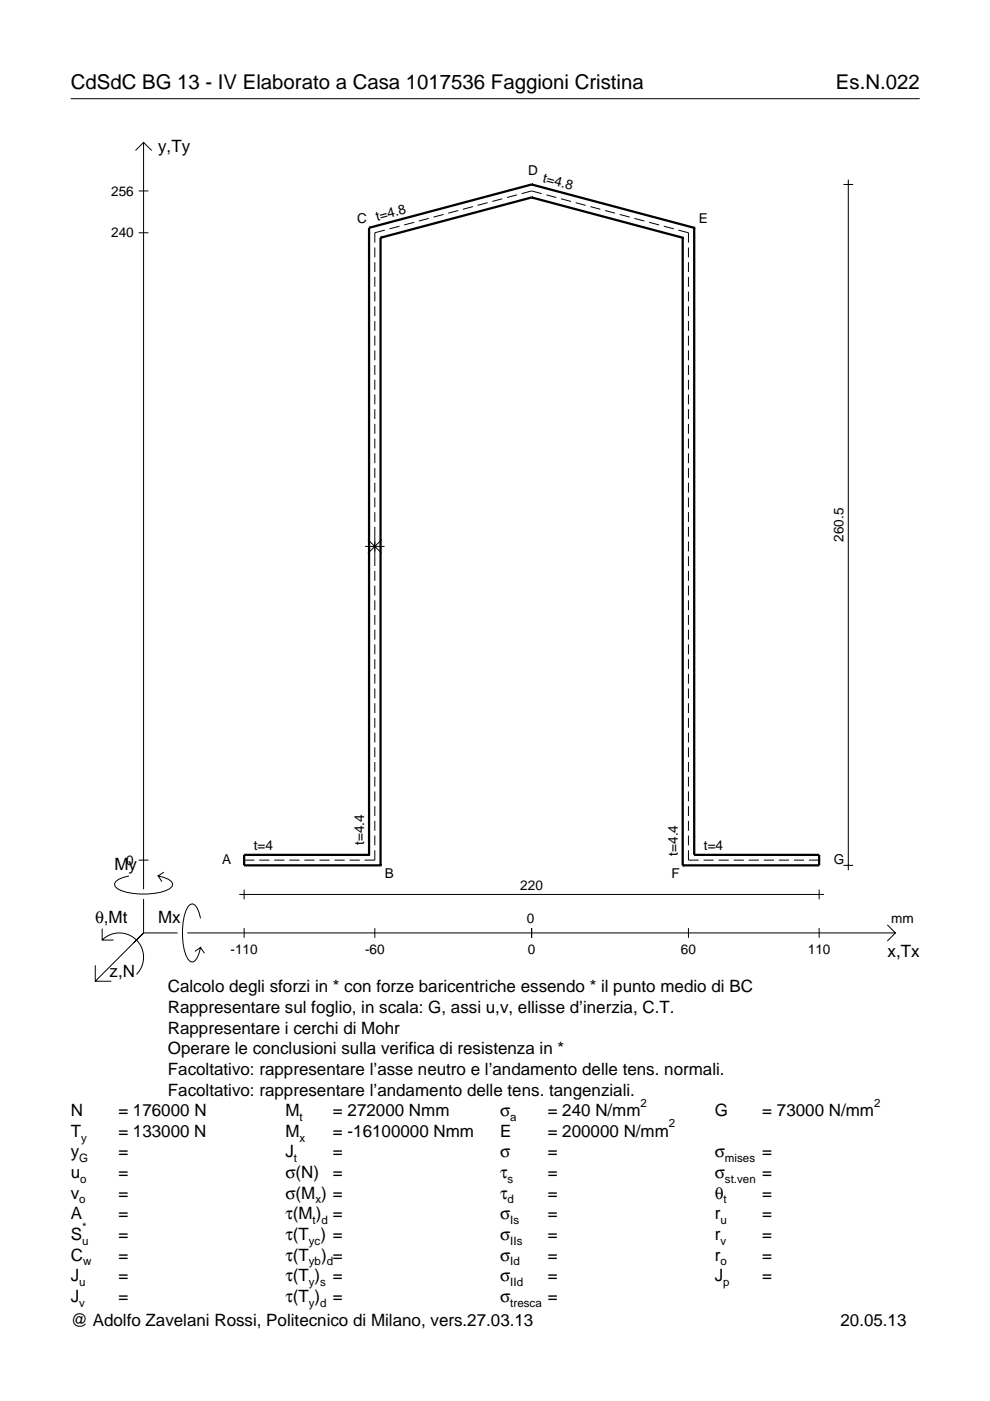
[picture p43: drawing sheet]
<svg xmlns="http://www.w3.org/2000/svg" width="210mm" height="297mm" viewBox="0 0 210 297" stroke-linecap="round" stroke-linejoin="round" font-family="sans-serif">
<defs><g id="words">
<g font-size="4.3">
<text x="15" y="18.9">CdSdC BG 13 - IV Elaborato a Casa 1017536 Faggioni Cristina</text>
<text x="177.2" y="18.9">Es.N.022</text>
</g>
<g font-size="3.6">
<text x="33.5" y="32.3">y,Ty</text>
<text x="24.3" y="184.4">My</text>
<text x="20.1" y="195.7">θ,Mt</text>
<text x="33.5" y="195.7">Mx</text>
<text x="188.2" y="203">x,Tx</text>
<text x="23.2" y="207.1">z,N</text>
<text x="35.6" y="210.4">Calcolo degli sforzi in * con forze baricentriche essendo * il punto medio di BC</text>
<text x="35.6" y="214.8">Rappresentare sul foglio, in scala: G, assi u,v, ellisse d’inerzia, C.T.</text>
<text x="35.6" y="219.2">Rappresentare i cerchi di Mohr</text>
<text x="35.6" y="223.5">Operare le conclusioni sulla verifica di resistenza in *</text>
<text x="35.6" y="227.9">Facoltativo: rappresentare l’asse neutro e l’andamento delle tens. normali.</text>
<text x="35.6" y="232.3">Facoltativo: rappresentare l’andamento delle tens. tangenziali.</text>
<text x="15" y="236.7">N</text>
<text x="25.1" y="236.7">= 176000 N</text>
<text x="60.5" y="236.7">M</text>
<text x="70.6" y="236.7">= 272000 Nmm</text>
<text x="106" y="236.7">σ</text>
<text x="116.1" y="236.7">= 240 N/mm</text>
<text x="151.5" y="236.7">G</text>
<text x="161.6" y="236.7">= 73000 N/mm</text>
<text x="15" y="245.4">y</text>
<text x="15" y="241">T</text>
<text x="25.1" y="241">= 133000 N</text>
<text x="25.1" y="245.4">=</text>
<text x="60.5" y="245.4">J</text>
<text x="60.5" y="241">M</text>
<text x="70.6" y="241">= -16100000 Nmm</text>
<text x="70.6" y="245.4">=</text>
<text x="106" y="241">E</text>
<text x="106" y="245.4">σ</text>
<text x="116.1" y="245.4">=</text>
<text x="116.1" y="241">= 200000 N/mm</text>
<text x="151.5" y="245.4">σ</text>
<text x="161.6" y="245.4">=</text>
<text x="15" y="249.8">u</text>
<text x="25.1" y="249.8">=</text>
<text x="60.5" y="249.8">σ(N)</text>
<text x="70.6" y="249.8">=</text>
<text x="106" y="249.8">τ</text>
<text x="116.1" y="249.8">=</text>
<text x="151.5" y="249.8">σ</text>
<text x="161.6" y="249.8">=</text>
<text x="15" y="254.2">v</text>
<text x="25.1" y="254.2">=</text>
<text x="60.5" y="254.2">σ(M ) =</text>
<text x="106" y="254.2">τ</text>
<text x="116.1" y="254.2">=</text>
<text x="151.5" y="254.2">θ</text>
<text x="161.6" y="254.2">=</text>
<text x="15" y="258.5">A</text>
<text x="15" y="262.9">S</text>
<text x="25.1" y="262.9">=</text>
<text x="25.1" y="258.5">=</text>
<text x="60.5" y="258.5">τ(M ) =</text>
<text x="60.5" y="262.9">τ(T ) =</text>
<text x="106" y="258.5">σ</text>
<text x="106" y="262.9">σ</text>
<text x="116.1" y="258.5">=</text>
<text x="116.1" y="262.9">=</text>
<text x="151.5" y="258.5">r</text>
<text x="151.5" y="262.9">r</text>
<text x="161.6" y="258.5">=</text>
<text x="161.6" y="262.9">=</text>
<text x="15" y="267.3">C</text>
<text x="25.1" y="267.3">=</text>
<text x="60.5" y="267.3">τ(T</text>
<text x="68.1" y="267.3">) =</text>
<text x="106" y="267.3">σ</text>
<text x="116.1" y="267.3">=</text>
<text x="151.5" y="267.3">r</text>
<text x="161.6" y="267.3">=</text>
<text x="15" y="271.7">J</text>
<text x="25.1" y="271.7">=</text>
<text x="60.5" y="271.7">τ(T )</text>
<text x="70.6" y="271.7">=</text>
<text x="106" y="271.7">σ</text>
<text x="116.1" y="271.7">=</text>
<text x="151.5" y="271.7">J</text>
<text x="161.6" y="271.7">=</text>
<text x="15" y="281.2">@ Adolfo Zavelani Rossi, Politecnico di Milano, vers.27.03.13</text>
<text x="15" y="276">J</text>
<text x="25.1" y="276">=</text>
<text x="60.5" y="276">τ(T )</text>
<text x="70.6" y="276">=</text>
<text x="106" y="276">σ</text>
<text x="116.1" y="276">=</text>
<text x="178.2" y="281.2">20.05.13</text>
</g>
<g font-size="2.9">
<text x="23.6" y="41.5">256</text>
<text x="112" y="37.2">D</text>
<text x="115" y="38.6" transform="rotate(15 115 38.6)">t=4.8</text>
<text x="75.7" y="47.3">C</text>
<text x="80" y="46.8" transform="rotate(-15 80 46.8)">t=4.8</text>
<text x="148.2" y="47.3">E</text>
<text x="23.6" y="50.4">240</text>
<text x="178.8" y="114.9" transform="rotate(-90 178.8 114.9)">260.5</text>
<text x="77.2" y="179.2" transform="rotate(-90 77.2 179.2)">t=4.4</text>
<text x="26.8" y="183.4">0</text>
<text x="47.1" y="183.3">A</text>
<text x="53.8" y="180.2">t=4</text>
<text x="143.7" y="181.4" transform="rotate(-90 143.7 181.4)">t=4.4</text>
<text x="149.2" y="180.2">t=4</text>
<text x="176.8" y="183.3">G</text>
<text x="81.6" y="186.1">B</text>
<text x="110.3" y="188.6">220</text>
<text x="142.4" y="186.1">F</text>
<text x="111.7" y="195.7">0</text>
<text x="189" y="195.7">mm</text>
<text x="48.9" y="202.2">-110</text>
<text x="77.4" y="202.2">-60</text>
<text x="111.9" y="202.2">0</text>
<text x="144.4" y="202.2">60</text>
<text x="171.3" y="202.2">110</text>
</g>
<g font-size="2.4">
<text x="63.5" y="237.7">t</text>
<text x="108.2" y="237.7">a</text>
<text x="135.8" y="234.7">2</text>
<text x="141.8" y="239">2</text>
<text x="185.3" y="234.7">2</text>
<text x="17.2" y="242">y</text>
<text x="63.5" y="242">x</text>
<text x="16.8" y="246.4">G</text>
<text x="17" y="250.8">o</text>
<text x="62.3" y="246.4">t</text>
<text x="107.6" y="250.8">s</text>
<text x="153.7" y="246.4">mises</text>
<text x="153.7" y="250.8">st.ven</text>
<text x="16.8" y="255.2">o</text>
<text x="66.9" y="255.2">x</text>
<text x="107.6" y="255.2">d</text>
<text x="153.4" y="255.2">t</text>
<text x="17.4" y="263.9">u</text>
<text x="17.4" y="260.9">*</text>
<text x="65.5" y="263.9">yc</text>
<text x="66.3" y="259.5">t d</text>
<text x="108.2" y="259.5">Is</text>
<text x="108.2" y="263.9">IIs</text>
<text x="152.7" y="259.5">u</text>
<text x="152.7" y="263.9">v</text>
<text x="17.6" y="268.3">w</text>
<text x="65.5" y="268.3">yb d</text>
<text x="108.2" y="268.3">Id</text>
<text x="152.7" y="268.3">o</text>
<text x="16.8" y="272.7">u</text>
<text x="65.5" y="272.7">y s</text>
<text x="108.2" y="272.7">IId</text>
<text x="153.3" y="272.7">p</text>
<text x="16.8" y="277">v</text>
<text x="65.5" y="277">y d</text>
<text x="108.2" y="277">tresca</text>
</g>
</g></defs>
<g fill="none" stroke="#000" stroke-width=".21">
<path d="M15 20.9h180M28.7 31.9l1.7-1.7 1.8 1.7M30.4 30.2v158.3M178.8 39.1h2.1M179.9 38.1v146.4M29.4 40.5h2.1M29.4 49.4h2.1M79.5 52.5v2.1M79.5 55.6v2.1M79.5 58.7v2.1M81.6 48.8l-2.1 .6v2M84.7 48l-2.1 .5"/>
<path d="M87.8 47.1l-2.1 .6M90.9 46.3l-2.1 .6M94 45.5l-2.1 .5M97.2 44.6l-2.2 .6M100.3 43.8l-2.2 .6M103.4 43l-2.1 .5M106.5 42.1l-2.1 .6M109.6 41.3l-2.1 .6M110.6 41.1l2.1-.6 2.1 .6M115.8 41.3l2.1 .6M118.9 42.1l2.2 .6M122.1 43l2.1 .5"/>
<path d="M125.2 43.8l2.1 .6M128.3 44.6l2.1 .6M131.4 45.5l2.1 .5M134.5 46.3l2.1 .6M137.6 47.1l2.1 .6M140.7 48l2.2 .5M143.8 48.8l2.2 .6v2M146 52.5v2.1M146 55.6v2.1M146 58.7v2.1M79.5 61.8v2.1M79.5 64.9v2.1"/>
<path d="M79.5 68.1v2M79.5 71.2v2.1M79.5 74.3v2.1M79.5 77.4v2.1M146 61.8v2.1M146 64.9v2.1M146 68.1v2M146 71.2v2.1M146 74.3v2.1M146 77.4v2.1M79.5 80.5v2.1M79.5 83.6v2.1"/>
<path d="M79.5 86.8v2M79.5 89.9v2.1M79.5 93v2.1M79.5 96.1v2.1M79.5 99.2v2.1M146 80.5v2.1M146 83.6v2.1M146 86.8v2M146 89.9v2.1M146 93v2.1M146 96.1v2.1M146 99.2v2.1"/>
<path d="M77.4 115.9h4.1M78 114.4l2.9 2.9M79.5 102.3v2.1M79.5 105.5v2.1M79.5 108.6v2.1M79.5 111.7v8.3M80.9 114.4l-2.9 2.9M146 102.3v2.1M146 105.5v2.1M146 108.6v2.1M146 111.7v2.1M146 114.8v2.1"/>
<path d="M146 117.9v2.1M79.5 121v2.1M79.5 124.2v2.1M79.5 127.3v2.1M79.5 130.4v2.1M79.5 133.5v2.1M79.5 136.6v2.1M79.5 139.8v2M146 121v2.1M146 124.2v2.1M146 127.3v2.1M146 130.4v2.1"/>
<path d="M146 133.5v2.1M146 136.6v2.1M146 139.8v2M79.5 142.9v2.1M79.5 146v2.1M79.5 149.1v2.1M79.5 152.2v2.1M79.5 155.3v2.1M79.5 158.5v2M146 142.9v2.1M146 146v2.1M146 149.1v2.1"/>
<path d="M146 152.2v2.1M146 155.3v2.1M146 158.5v2M79.5 161.6v2.1M79.5 164.7v2.1M79.5 167.8v2.1M79.5 170.9v2.1M79.5 174v2.1M79.5 177.2v2M146 161.6v2.1M146 164.7v2.1M146 167.8v2.1"/>
<path d="M146 170.9v2.1M146 174v2.1M146 177.2v2M21.7 199.3a5.1 5.1 0 0 1 7.2 0 5.1 5.1 0 0 1 0 7.3M21.7 196.9v2.4h2.4M27.3 185.7a3.6 3.6 0 0 0-3 1.7l.1 .5a5.6 5.6 0 0 0 3.8 1.5 13.4 13.4 0 0 0 7.8-1l.5-.5 .1-.5a3.6 3.6 0 0 0-3.1-1.7l.8 1.2M29.4 182.4h2.1M30.4 190.6v7.2M30.4 197.8l-10.2 10.2M30.4 197.8h7.2M34.7 184.9l-1.2 .8M39.7 197.8h150.1"/>
<path d="M42.5 194.7a3.6 3.6 0 0 0-1.7-3.1l-.5 .2a5.7 5.7 0 0 0-1.5 3.7 13.3 13.3 0 0 0 1 7.9l.5 .5 .5 .1a3.6 3.6 0 0 0 1.7-3.1l-1.2 .8M50.7 189.6h124M51.8 182.4h2.1M51.8 188.6v2.1M51.8 196.8v2M54.9 182.4h2.2M58.1 182.4h2.2M61.3 182.4h2.2M64.5 182.4h2.2M67.7 182.4h2.2M70.9 182.4h2.2M74.1 182.4h2.2"/>
<path d="M79.5 180.3v2.1h-2.2M79.5 196.8v2M112.7 196.8v2M146 180.3v2.1h2.1M146 196.8v2M149.2 182.4h2.1M152.4 182.4h2.1M155.5 182.4h2.2M158.7 182.4h2.2M161.9 182.4h2.2M165.1 182.4h2.2M168.3 182.4h2.2"/>
<path d="M171.5 182.4h2.2M173.7 188.6v2.1M173.7 196.8v2M178.8 183.5h2.1M188.1 196.1l1.7 1.7-1.7 1.7M20.2 204.7v3.3h3.4M42.5 200.9l.8 1.2"/>
</g>
<g fill="none" stroke="#000" stroke-width=".48">
<path d="M112.7 39.1h.1M112.7 39.1l-34.5 9.2M112.7 39.1l34.5 9.2M78.2 48.3h.1M78.2 48.3v133M80.7 50.4h.1M80.7 50.4v133.1M112.7 41.9h.1M112.7 41.9l-32 8.5M112.7 41.9l32 8.5M144.7 50.4h.1M144.7 50.4v133.1"/>
<path d="M147.2 48.3h.1M147.2 48.3v133M78.2 181.3h.1M78.2 181.3h-26.4v2.2h28.9M80.7 183.5h.1M144.7 183.5h.1M147.2 181.3h.1M147.2 181.3h26.5v2.2h-29"/>
</g>
<use href="#words"/>
</svg>
